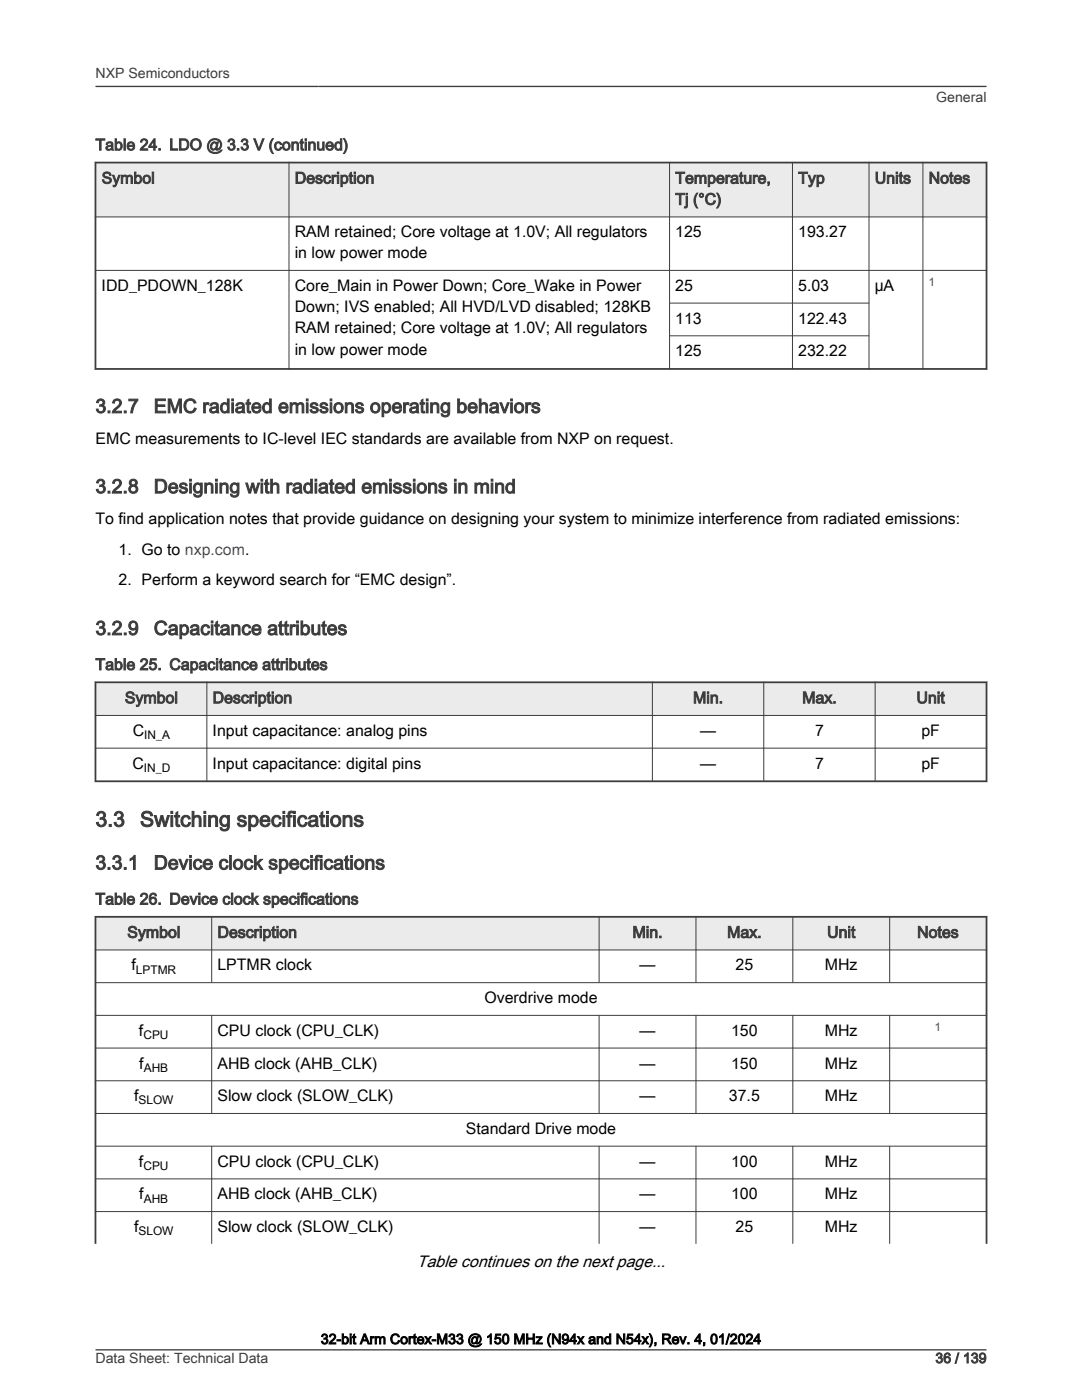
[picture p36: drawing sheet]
<svg xmlns="http://www.w3.org/2000/svg" width="216mm" height="279mm" viewBox="0 0 216 279" stroke-linecap="round" stroke-linejoin="round" font-family="sans-serif">
<defs><g id="words">
<g font-size="4.2" fill="#3c3c3c">
<text x="19.1" y="165">3.3</text>
<text x="27.9" y="165">Switching specifications</text>
</g>
<g font-size="3.9" fill="#3c3c3c">
<text x="19.1" y="82.4">3.2.7</text>
<text x="30.7" y="82.4">EMC radiated emissions operating behaviors</text>
<text x="19.1" y="98.4">3.2.8</text>
<text x="30.7" y="98.4">Designing with radiated emissions in mind</text>
<text x="19.1" y="126.7">3.2.9</text>
<text x="30.7" y="126.7">Capacitance attributes</text>
<text x="19.1" y="173.5">3.3.1</text>
<text x="30.7" y="173.5">Device clock specifications</text>
</g>
<text font-size="3.3" x="83.2" y="252.9">Table continues on the next page...</text>
<g font-size="3.2" fill="#3c3c3c">
<text x="19" y="30">Table 24. LDO @ 3.3 V (continued)</text>
<text x="20.3" y="36.6">Symbol</text>
<text x="58.8" y="36.6">Description</text>
<text x="134.7" y="36.6">Temperature,</text>
<text x="134.7" y="40.9">Tj (°C)</text>
<text x="159.3" y="36.6">Typ</text>
<text x="174.5" y="36.6">Units</text>
<text x="185.3" y="36.6">Notes</text>
<text x="19.1" y="133.7">Table 25. Capacitance attributes</text>
<text x="24.9" y="140.3">Symbol</text>
<text x="42.4" y="140.3">Description</text>
<text x="138.3" y="140.3">Min.</text>
<text x="160.1" y="140.3">Max.</text>
<text x="182.9" y="140.3">Unit</text>
<text x="19.1" y="180.5">Table 26. Device clock specifications</text>
<text x="25.4" y="187.1">Symbol</text>
<text x="43.4" y="187.1">Description</text>
<text x="126.2" y="187.1">Min.</text>
<text x="145.1" y="187.1">Max.</text>
<text x="165" y="187.1">Unit</text>
<text x="183" y="187.1">Notes</text>
</g>
<g font-size="3.2">
<text x="58.8" y="47.3">RAM retained; Core voltage at 1.0V; All regulators</text>
<text x="134.7" y="47.4">125</text>
<text x="159.3" y="47.4">193.27</text>
<text x="58.8" y="51.5">in low power mode</text>
<text x="20.3" y="58">IDD_PDOWN_128K</text>
<text x="58.8" y="58">Core_Main in Power Down; Core_Wake in Power</text>
<text x="134.7" y="58">25</text>
<text x="159.3" y="58">5.03</text>
<text x="174.5" y="58">µA</text>
<text x="58.8" y="62.3">Down; IVS enabled; All HVD/LVD disabled; 128KB</text>
<text x="134.7" y="64.6">113</text>
<text x="159.3" y="64.6">122.43</text>
<text x="58.8" y="66.5">RAM retained; Core voltage at 1.0V; All regulators</text>
<text x="58.8" y="70.7">in low power mode</text>
<text x="134.7" y="71.1">125</text>
<text x="159.3" y="71.1">232.22</text>
<text x="19.1" y="88.5">EMC measurements to IC-level IEC standards are available from NXP on request.</text>
<text x="19.1" y="104.5">To find application notes that provide guidance on designing your system to minimize interference from radiated emissions:</text>
<text x="23.7" y="110.7">1. Go to nxp.com.</text>
<text x="23.7" y="116.8">2. Perform a keyword search for “EMC design”.</text>
<text x="26.5" y="146.9">C</text>
<text x="42.4" y="146.9">Input capacitance: analog pins</text>
<text x="139.7" y="146.9">—</text>
<text x="162.6" y="146.9">7</text>
<text x="183.8" y="146.9">pF</text>
<text x="26.4" y="153.4">C</text>
<text x="42.4" y="153.4">Input capacitance: digital pins</text>
<text x="139.7" y="153.4">—</text>
<text x="162.6" y="153.4">7</text>
<text x="183.8" y="153.4">pF</text>
<text x="26.2" y="193.7">f</text>
<text x="43.4" y="193.7">LPTMR clock</text>
<text x="127.6" y="193.7">—</text>
<text x="146.8" y="193.7">25</text>
<text x="164.6" y="193.7">MHz</text>
<text x="96.7" y="200.2">Overdrive mode</text>
<text x="27.7" y="206.7">f</text>
<text x="43.4" y="206.7">CPU clock (CPU_CLK)</text>
<text x="127.6" y="206.7">—</text>
<text x="145.9" y="206.7">150</text>
<text x="164.6" y="206.7">MHz</text>
<text x="27.8" y="213.3">f</text>
<text x="43.4" y="213.3">AHB clock (AHB_CLK)</text>
<text x="127.6" y="213.3">—</text>
<text x="145.9" y="213.3">150</text>
<text x="164.6" y="213.3">MHz</text>
<text x="26.7" y="219.8">f</text>
<text x="43.4" y="219.8">Slow clock (SLOW_CLK)</text>
<text x="127.6" y="219.8">—</text>
<text x="145.4" y="219.8">37.5</text>
<text x="164.6" y="219.8">MHz</text>
<text x="92.9" y="226.3">Standard Drive mode</text>
<text x="27.7" y="232.8">f</text>
<text x="43.4" y="232.8">CPU clock (CPU_CLK)</text>
<text x="127.6" y="232.8">—</text>
<text x="145.9" y="232.8">100</text>
<text x="164.6" y="232.8">MHz</text>
<text x="27.8" y="239.4">f</text>
<text x="43.4" y="239.4">AHB clock (AHB_CLK)</text>
<text x="127.6" y="239.4">—</text>
<text x="145.9" y="239.4">100</text>
<text x="164.6" y="239.4">MHz</text>
<text x="26.7" y="245.9">f</text>
<text x="43.4" y="245.9">Slow clock (SLOW_CLK)</text>
<text x="127.6" y="245.9">—</text>
<text x="146.8" y="245.9">25</text>
<text x="164.6" y="245.9">MHz</text>
</g>
<g font-size="2.8" fill="#3c3c3c">
<text x="19.1" y="15.6">NXP Semiconductors</text>
<text x="186.8" y="20.4">General</text>
<text x="19.1" y="272">Data Sheet: Technical Data</text>
<text x="186.7" y="272">36 / 139</text>
</g>
<text font-size="2.8" x="64" y="268.2">32-bit Arm Cortex-M33 @ 150 MHz (N94x and N54x), Rev. 4, 01/2024</text>
<g font-size="2.4" fill="#00f">
<text x="185.3" y="57">1</text>
<text x="186.5" y="205.7">1</text>
</g>
<g font-size="2.4">
<text x="28.8" y="147.5">IN_A</text>
<text x="28.7" y="154">IN_D</text>
<text x="27.1" y="194.3">LPTMR</text>
<text x="28.6" y="207.4">CPU</text>
<text x="28.7" y="213.9">AHB</text>
<text x="27.6" y="220.4">SLOW</text>
<text x="28.6" y="233.5">CPU</text>
<text x="28.7" y="240">AHB</text>
<text x="27.6" y="246.5">SLOW</text>
</g>
</g></defs>
<path d="M19 32.4h177.8v10.9h-177.8z" fill-rule="evenodd" fill="#ebebeb"/>
<path d="M18.9 32.4h178.1M19.1 32.3v41.5M196.9 32.3v41.5M18.9 73.6h178.1" fill="none" stroke="#3c3c3c" stroke-width=".35"/>
<path d="M57.7 32.3v41.5M133.6 32.3v41.5M158.1 32.3v41.5M173.4 32.3v41.5M184.2 32.3v41.5M18.9 43.3h178.1M18.9 54h178.1M133.6 60.5h39.9M133.6 67h39.9" fill="none" stroke="#3c3c3c" stroke-width=".2"/>
<path d="M19.1 136.2h177.8v6.6h-177.8z" fill-rule="evenodd" fill="#ebebeb"/>
<path d="M18.9 136.2h178.1M19.1 136v20.1M196.9 136v20.1M18.9 155.9h178.1" fill="none" stroke="#3c3c3c" stroke-width=".35"/>
<path d="M41.3 136v20.1M130.2 136v20.1M152.4 136v20.1M174.6 136v20.1M18.9 142.8h178.1M18.9 149.3h178.1" fill="none" stroke="#3c3c3c" stroke-width=".2"/>
<path d="M19.1 183h177.8v6.6h-177.8z" fill-rule="evenodd" fill="#ebebeb"/>
<path d="M18.9 183h178.1M19.1 182.8v65.4M196.8 182.8v65.4" fill="none" stroke="#3c3c3c" stroke-width=".35"/>
<g fill="none" stroke="#3c3c3c" stroke-width=".2">
<path d="M18.9 189.6h178.1M18.9 196.1h178.1M42.2 182.8v13.3M119.5 182.8v13.3M138.9 182.8v13.3M158.2 182.8v13.3M177.5 182.8v13.3M18.9 202.6h178.1M18.9 209.2h178.1M18.9 215.7h178.1M42.2 202.6v19.6M119.5 202.6v19.6"/>
<path d="M138.9 202.6v19.6M158.2 202.6v19.6M177.5 202.6v19.6M18.9 222.2h178.1M18.9 228.7h178.1M18.9 235.3h178.1M42.2 228.7v19.5M119.5 228.7v19.5M138.9 228.7v19.5M158.2 228.7v19.5M177.5 228.7v19.5M18.9 241.8h178.1"/>
</g>
<path d="M19.1 17.3h177.8M19.1 269.4h177.8" fill="none" stroke="#3c3c3c" stroke-width=".26"/>
<use href="#words"/>
</svg>
